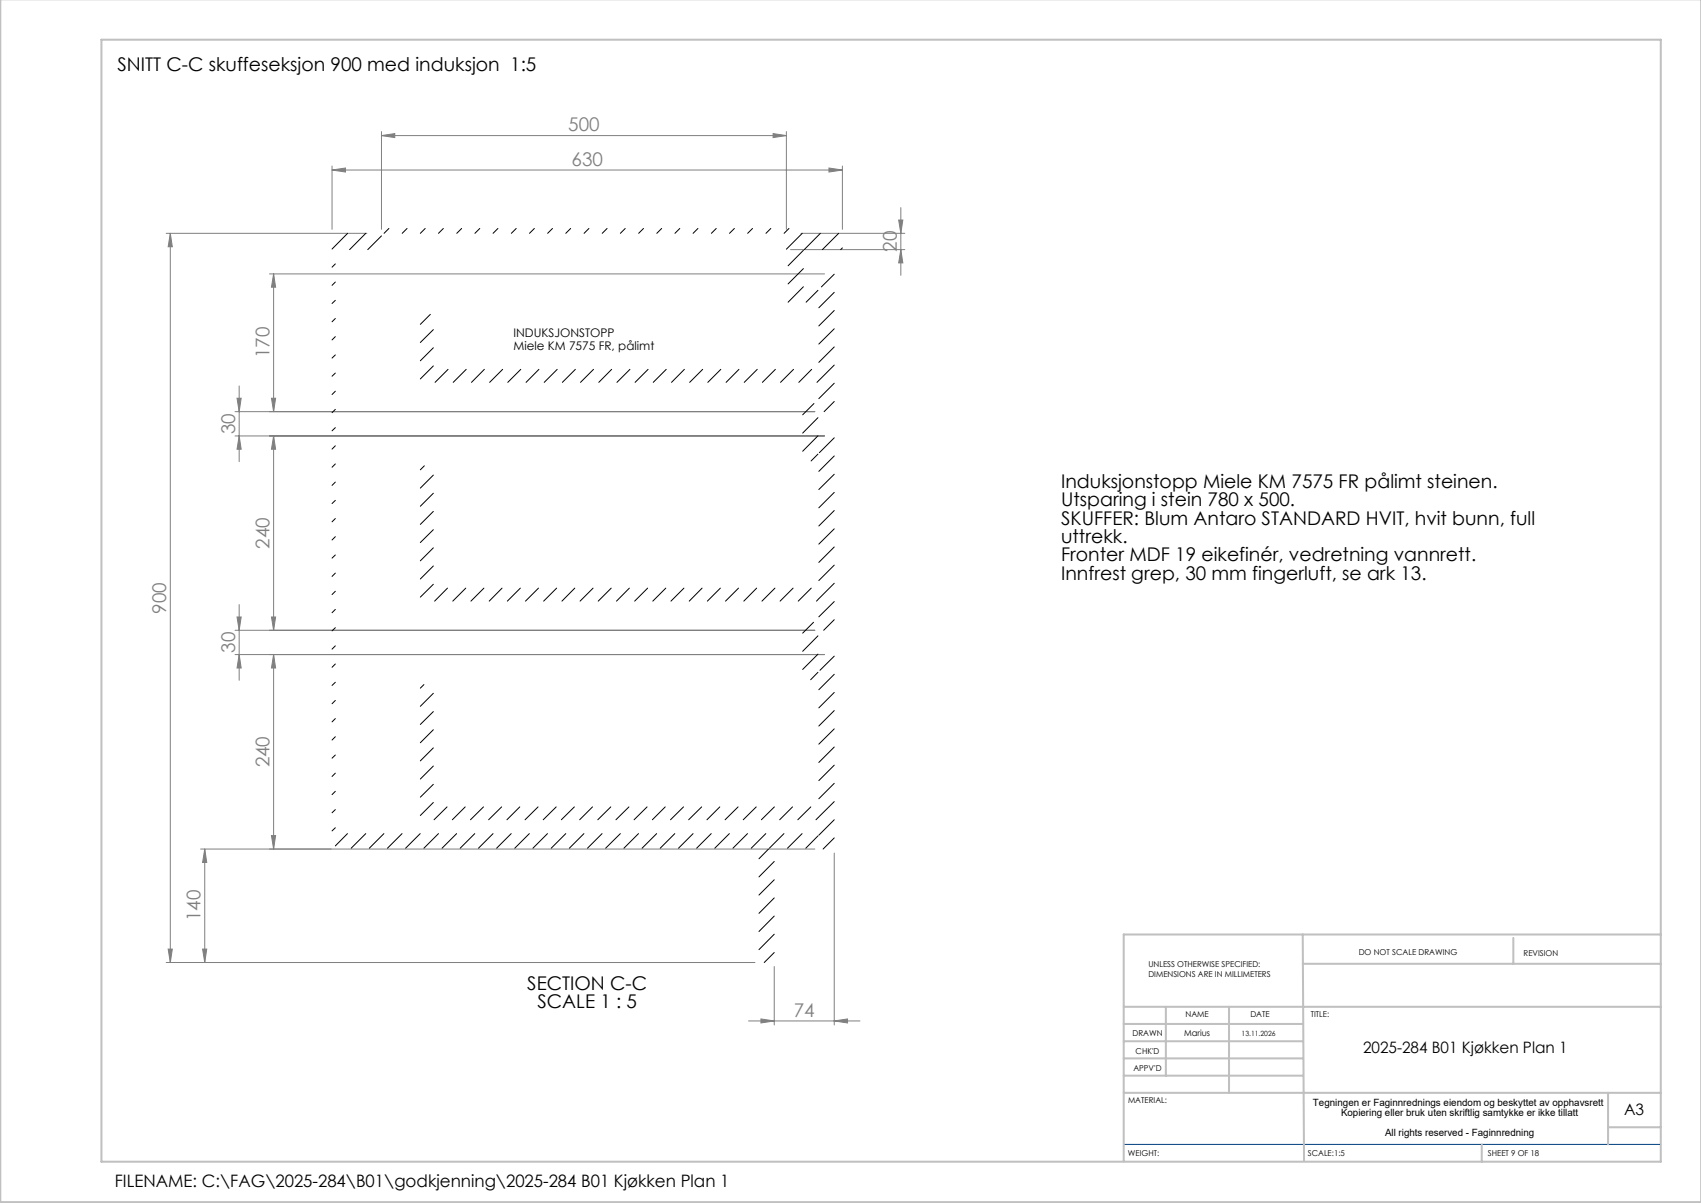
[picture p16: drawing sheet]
<svg xmlns="http://www.w3.org/2000/svg" width="420mm" height="297mm" viewBox="0 0 420 297" stroke-linecap="round" stroke-linejoin="round" font-family="sans-serif">
<defs><g id="words">
<g font-size="4.7">
<text x="29" y="17.5">SNITT C-C skuffeseksjon 900 med induksjon 1:5</text>
<text x="262" y="120.5">Induksjonstopp Miele KM 7575 FR pålimt steinen.</text>
<text x="262" y="125">Utsparing i stein 780 x 500.</text>
<text x="262" y="129.6">SKUFFER: Blum Antaro STANDARD HVIT, hvit bunn, full</text>
<text x="262" y="134.1">uttrekk.</text>
<text x="262" y="138.6">Fronter MDF 19 eikefinér, vedretning vannrett.</text>
<text x="262" y="143.1">Innfrest grep, 30 mm fingerluft, se ark 13.</text>
<text x="130.2" y="244.4">SECTION C-C</text>
<text x="132.7" y="248.9">SCALE 1 : 5</text>
</g>
<g font-size="4.7" fill="#808080">
<text x="140.3" y="32.4">500</text>
<text x="141.1" y="40.9">630</text>
<text x="221.4" y="62.2" transform="rotate(-90 221.4 62.2)">20</text>
<text x="66.5" y="88.5" transform="rotate(-90 66.5 88.5)">170</text>
<text x="58" y="107.2" transform="rotate(-90 58 107.2)">30</text>
<text x="66.5" y="135.5" transform="rotate(-90 66.5 135.5)">240</text>
<text x="41" y="151.5" transform="rotate(-90 41 151.5)">900</text>
<text x="58" y="161.2" transform="rotate(-90 58 161.2)">30</text>
<text x="66.5" y="189.5" transform="rotate(-90 66.5 189.5)">240</text>
<text x="49.5" y="227.5" transform="rotate(-90 49.5 227.5)">140</text>
<text x="196" y="251">74</text>
</g>
<text font-size="4.2" x="28.4" y="293.1">FILENAME: C:\FAG\2025-284\B01\godkjenning\2025-284 B01 Kjøkken Plan 1</text>
<g font-size="3.9">
<text x="336.6" y="259.9">2025-284 B01 Kjøkken Plan 1</text>
<text x="401" y="275.4">A3</text>
</g>
<g font-size="2.9">
<text x="126.8" y="83.2">INDUKSJONSTOPP</text>
<text x="126.8" y="86.4">Miele KM 7575 FR, pålimt</text>
</g>
<g font-size="2.5">
<text x="324.2" y="273">Tegningen er Faginnrednings eiendom og beskyttet av opphavsrett</text>
<text x="331.1" y="275.4">Kopiering eller bruk uten skriftlig samtykke er ikke tillatt</text>
<text x="342" y="280.4">All rights reserved - Faginnredning</text>
</g>
<text font-size="2.1" x="292.4" y="255.9">Marius</text>
<g font-size="2">
<text x="283.6" y="238.6">UNLESS OTHERWISE SPECIFIED:</text>
<text x="335.5" y="235.8">DO NOT SCALE DRAWING</text>
<text x="376.2" y="236">REVISION</text>
<text x="283.6" y="241.1">DIMENSIONS ARE IN MILLIMETERS</text>
<text x="292.7" y="251.1">NAME</text>
<text x="308.7" y="251.1">DATE</text>
<text x="323.7" y="251.1">TITLE:</text>
<text x="279.6" y="255.9">DRAWN</text>
<text x="280.4" y="260.1">CHK'D</text>
<text x="279.9" y="264.4">APPV'D</text>
<text x="278.5" y="272.3">MATERIAL:</text>
<text x="278.5" y="285.3">WEIGHT:</text>
<text x="323" y="285.4">SCALE:1:5</text>
<text x="367.4" y="285.4">SHEET 9 OF 18</text>
</g>
<text font-size="1.8" x="306.6" y="255.9">13.11.2026</text>
</g></defs>
<g fill="none" stroke="#808080" stroke-width=".25">
<path d="M94.2 33.5l3.3-.5v1zM94.2 32.5v24.1M94.2 33.5h100M190.9 33l3.3 .5-3.3 .5zM194.2 32.5v24.1M41 57.6h49.6M42.1 57.6v180M42.1 57.6l.4 3.3h-1zM82 42l3.3-.5v1zM82 41v15.6M82 42h126M197.8 57.6h25.6"/>
<path d="M204.7 41.5l3.3 .5-3.3 .5zM208 41v15.6M221.9 54.3h1l-.5 3.3zM222.4 51.3v16.7M66.5 67.6h137.1M67.6 67.6v34M67.6 67.6l.5 3.3h-1.1zM195.2 61.6h28.2M222.4 61.6l.5 3.3h-1zM58.5 98.3h1l-.4 3.3zM59.1 95.3v18.7M67 98.3h1.1l-.5 3.3z"/>
<path d="M58 107.6h145.6M58 101.6h143.2M59.1 107.6l.4 3.3h-1zM67.6 107.6v48M67.6 107.6l.5 3.3h-1.1zM58 155.6h143.2M58.5 152.3h1l-.4 3.3zM59.1 149.3v18.7M67 152.3h1.1l-.5 3.3zM59.1 161.6l.4 3.3h-1zM67.6 161.6l.5 3.3h-1.1zM67.6 161.6v48"/>
<path d="M203.6 161.6h-145.6M50.6 209.6v28M50.6 209.6l.4 3.3h-1zM67 206.3h1.1l-.5 3.3zM201.2 209.6h-151.7M206 210.6v42.4M41 237.6h145.4M41.5 234.3h1l-.4 3.3zM50 234.3h1l-.4 3.3zM191.2 238.6v14.4M184.8 252.1h27.5M187.9 251.6l3.3 .5-3.3 .5z"/>
<path d="M206 252.1l3.3-.5v1z"/>
</g>
<path d="M277.5 282.5h132.6" fill="none" stroke="#004080" stroke-width=".25"/>
<g fill="none" stroke="#c0c0c0" stroke-width=".5">
<path d="M.1 -.1v296.9h419.9M25 9.8h385.1v277h-385.1zM321.7 230.7l.3 55.8M321.7 237.9h88.4M373.7 231.6v6.3M410.1 230.7h-132.6v56M277.5 248.6h132.6M277.5 257.1h44.2M277.5 252.8h44.2M287.9 248.6v17M303.5 248.6v21.2M277.5 265.6h44.2"/>
<path d="M277.5 261.3h44.2M277.5 269.8h132.6M397.1 269.8v12.7M397.1 278.3h13M365.9 282.5v4.3"/>
</g>
<g fill="#808080">
<path d="M206 252.1l3.3-.5v1zM187.9 251.6l3.3 .5-3.3 .5zM204.7 41.5l3.3 .5-3.3 .5zM82 42l3.3-.5v1zM190.9 33l3.3 .5-3.3 .5zM94.2 33.5l3.3-.5v1z"/>
<path d="M67 206.3h1.1l-.5 3.3zM67.6 161.6l.5 3.3h-1.1z"/>
<path d="M59.1 161.6l.4 3.3h-1zM58.5 152.3h1l-.4 3.3zM67 152.3h1.1l-.5 3.3zM67.6 107.6l.5 3.3h-1.1zM59.1 107.6l.4 3.3h-1zM58.5 98.3h1l-.4 3.3zM67 98.3h1.1l-.5 3.3zM67.6 67.6l.5 3.3h-1.1zM50 234.3h1l-.4 3.3zM50.6 209.6l.4 3.3h-1zM41.5 234.3h1l-.4 3.3zM42.1 57.6l.4 3.3h-1zM222.4 61.6l.5 3.3h-1zM221.9 54.3h1l-.5 3.3z"/>
</g>
<g fill="none" stroke="#000" stroke-width=".25">
<path d="M85.8 57.6l-3.8 3.9M90.3 57.6l-4 4M94.2 58.2l-3.4 3.4M96 56.4l-1.2 1.2M100.5 56.4l-1.2 1.2M105 56.4l-1.2 1.2M109.5 56.4l-1.2 1.2M114 56.4l-1.2 1.2M118.5 56.4l-1.2 1.2M122.9 56.4l-1.2 1.2M127.5 56.4l-1.2 1.2M131.9 56.4l-1.2 1.2"/>
<path d="M136.4 56.4l-1.2 1.2M140.9 56.4l-1.2 1.2M145.4 56.4l-1.2 1.2M149.9 56.4l-1.2 1.2M154.4 56.4l-1.2 1.2M158.9 56.4l-1.2 1.2M163.4 56.4l-1.2 1.2M167.9 56.4l-1.2 1.2M172.3 56.4l-1.2 1.2M176.8 56.4l-1.2 1.2M181.3 56.4l-1.2 1.2M185.8 56.4l-1.2 1.2"/>
<path d="M190.3 56.4l-1.2 1.2M194.8 56.4l-1.2 1.2M198.1 57.6l-3.9 3.9M202.6 57.6l-4 4M207.1 57.6l-4 4M82.8 69.6l-.8 .8M82.8 65.2l-.8 .8M82.8 74.2l-.8 .7M82.8 78.6l-.8 .8M106.3 77.6l-2.5 2.5M198.4 61.8l-3.8 3.8M198.4 66.3l-3.8 3.8"/>
<path d="M198.4 70.8l-3.8 3.8M202 71.7l-3 2.9M206 67.7l-3.2 3.1M206 72.2l-3.8 3.8M206 76.7l-3.8 3.8M208 61.2l-.4 .4M82.8 83.1l-.8 .8M82.8 87.6l-.8 .8M82.8 92.1l-.8 .8M82.8 96.6l-.8 .8M107 85.9l-3.2 3.2M107 81.4l-3.2 3.2"/>
<path d="M107 90.3l-3.2 3.3M110.6 91.2l-3.2 3.2M115.1 91.2l-3.2 3.2M119.6 91.2l-3.2 3.2M124.1 91.2l-3.2 3.2M128.6 91.2l-3.2 3.2M133.1 91.2l-3.2 3.2M137.6 91.2l-3.2 3.2M142.1 91.2l-3.2 3.2M146.5 91.2l-3.2 3.2M151 91.2l-3.2 3.2M155.5 91.2l-3.2 3.2"/>
<path d="M160 91.2l-3.2 3.2M164.5 91.2l-3.2 3.2M169 91.2l-3.2 3.2M173.5 91.2l-3.2 3.2M178 91.2l-3.2 3.2M182.5 91.2l-3.2 3.2M187 91.2l-3.2 3.2M191.5 91.2l-3.3 3.2M195.9 91.2l-3.2 3.2M200.4 91.2l-3.2 3.2M201 99.6l-2.8 2.8M202.1 94l-.4 .4"/>
<path d="M206 81.2l-3.8 3.7M206 85.7l-3.8 3.8M206 90.1l-3.8 3.8M206 94.6l-3.8 3.8M206 99.1l-2.5 2.5M82.8 119l-.8 .8M82.8 101.1l-.8 .8M82.8 105.6l-.8 .8M82.8 110.1l-.8 .8M82.8 114.5l-.8 .9M104.8 115l-1 1M107 117.3l-3.2 3.2"/>
<path d="M202 112.1l-1.7 1.7M202 103.1l-3.8 3.8M202 107.6l-3.8 3.8M206 108.1l-3.7 3.7M206 112.6l-3.8 3.8M206 117.1l-3.8 3.8M82.8 132.5l-.8 .8M82.8 123.5l-.8 .8M82.8 128l-.8 .8M82.8 137l-.8 .8M107 121.8l-3.2 3.2M107 126.3l-3.2 3.2"/>
<path d="M107 130.8l-3.2 3.1M107 135.3l-3.2 3.2M107 139.7l-3.2 3.2M206 121.6l-3.8 3.8M206 126l-3.8 3.9M206 130.6l-3.8 3.7M206 135l-3.8 3.8M206 139.5l-3.8 3.8M82.8 141.5l-.8 .8M82.8 150.5l-.8 .8M82.8 159.5l-.8 .8M82.8 146l-.8 .8"/>
<path d="M82.8 155l-.8 .7M107 144.2l-3.2 3.2M110.5 145.2l-3.2 3.2M115 145.2l-3.2 3.2M119.5 145.2l-3.2 3.2M124 145.2l-3.2 3.2M128.5 145.2l-3.2 3.2M133 145.2l-3.2 3.2M137.4 145.2l-3.2 3.2M141.9 145.2l-3.2 3.2M146.4 145.2l-3.2 3.2M150.9 145.2l-3.2 3.2"/>
<path d="M155.4 145.2l-3.2 3.2M159.9 145.2l-3.2 3.2M164.4 145.2l-3.2 3.2M168.9 145.2l-3.2 3.2M173.4 145.2l-3.2 3.2M177.9 145.2l-3.2 3.2M182.4 145.2l-3.3 3.2M186.8 145.2l-3.1 3.2M191.3 145.2l-3.2 3.2M195.8 145.2l-3.2 3.2M200.3 145.2l-3.2 3.2M200.9 153.6l-2.7 2.7"/>
<path d="M202 157l-3.8 3.8M202.1 147.9l-.5 .5M206 144l-3.8 3.8M206 148.5l-3.8 3.8M206 153l-2.6 2.6M82.8 172.9l-.8 .8M82.8 163.9l-.8 .8M82.8 168.4l-.8 .8M82.8 177.4l-.8 .8M104.7 169l-.9 .9M107 171.2l-3.2 3.2M107 175.7l-3.2 3.2"/>
<path d="M202 161.5l-3.8 3.8M202 166l-1.8 1.8M206 162l-3.5 3.5M206 166.5l-3.8 3.8M206 171l-3.8 3.8M206 175.4l-3.8 3.8M206 179.9l-3.8 3.8M82.8 190.9l-.8 .8M82.8 181.9l-.8 .8M82.8 195.4l-.8 .8M82.8 186.4l-.8 .8M82.8 199.9l-.8 .8"/>
<path d="M107 184.6l-3.2 3.3M107 189.1l-3.2 3.2M107 198.1l-3.2 3.2M107 180.2l-3.2 3.2M107 193.6l-3.2 3.2M110.4 199.2l-3.2 3.2M114.9 199.2l-3.2 3.2M119.4 199.2l-3.2 3.2M123.9 199.2l-3.2 3.2M128.3 199.2l-3.1 3.2M132.9 199.2l-3.3 3.2M137.3 199.2l-3.2 3.2"/>
<path d="M141.8 199.2l-3.2 3.2M146.3 199.2l-3.2 3.2M150.8 199.2l-3.2 3.2M155.3 199.2l-3.2 3.2M159.8 199.2l-3.2 3.2M164.3 199.2l-3.2 3.2M168.8 199.2l-3.2 3.2M173.2 199.2l-3.2 3.2M177.7 199.2l-3.1 3.2M182.2 199.2l-3.2 3.2M186.7 199.2l-3.2 3.2M191.2 199.2l-3.2 3.2"/>
<path d="M195.7 199.2l-3.2 3.2M200.2 199.2l-3.2 3.2M206 184.4l-3.8 3.8M206 188.9l-3.8 3.8M206 193.4l-3.8 3.8M206 197.9l-3.8 3.8M82.8 204.4l-.8 .7M85.8 205.8l-3 3M90.3 205.8l-3.6 3.6M94.8 205.8l-3.6 3.6M99.3 205.8l-3.6 3.6M103.8 205.8l-3.6 3.6"/>
<path d="M108.3 205.8l-3.6 3.6M112.7 205.8l-3.6 3.6M117.2 205.8l-3.6 3.6M121.7 205.8l-3.6 3.6M126.2 205.8l-3.6 3.6M130.7 205.8l-3.6 3.6M135.2 205.8l-3.6 3.6M139.7 205.8l-3.6 3.6M144.2 205.8l-3.6 3.6M148.7 205.8l-3.6 3.6M153.2 205.8l-3.7 3.6M157.7 205.8l-3.6 3.6"/>
<path d="M162.1 205.8l-3.6 3.6M166.6 205.8l-3.6 3.6M171.1 205.8l-3.6 3.6M175.6 205.8l-3.6 3.6M180.1 205.8l-3.6 3.6M184.6 205.8l-3.6 3.6M189.1 205.8l-3.6 3.6M189.8 209.6l-2.4 2.4M191.2 217.2l-3.8 3.8M191.2 212.7l-3.8 3.8M193.6 205.8l-3.6 3.6M198 205.8l-3.5 3.6"/>
<path d="M202 206.4l-3 3M202.1 201.8l-.6 .6M206 202.4l-3.8 3.8M206 206.9l-2.8 2.7M191.2 221.7l-3.8 3.8M191.2 226.2l-3.8 3.8M191.2 230.6l-3.8 3.9M191.2 235.2l-2.5 2.4"/>
</g>
<use href="#words"/>
</svg>
